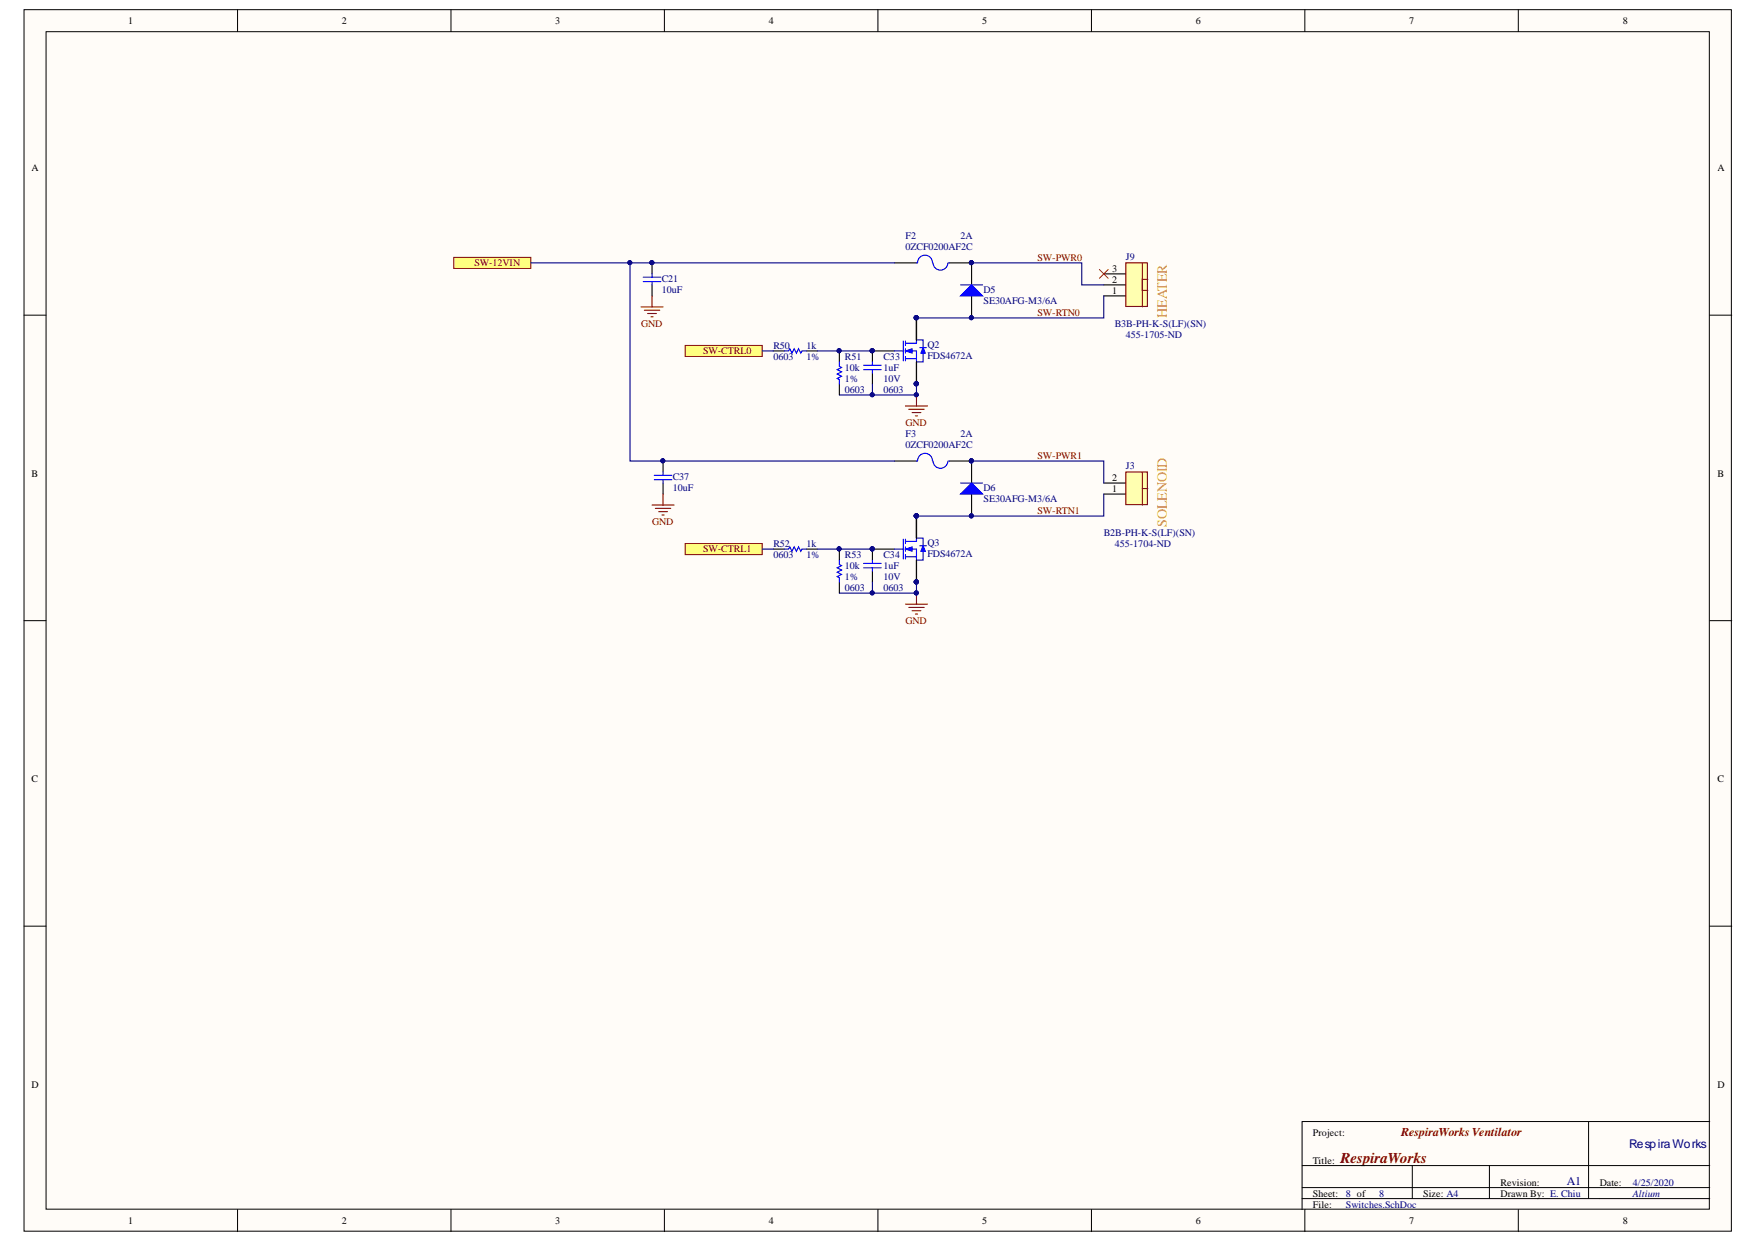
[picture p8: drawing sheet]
<svg xmlns="http://www.w3.org/2000/svg" width="297mm" height="210mm" viewBox="0 0 297 210" stroke-linecap="round" stroke-linejoin="round" font-family="sans-serif">
<defs><g id="words">
<text font-size="2.5" fill="#800000" x="226.6" y="196.5">RespiraWorks</text>
<g font-size="2.4" fill="#f90">
<text x="197.3" y="53.7" transform="rotate(-90 197.3 53.7)">HEATER</text>
<text x="197.3" y="89.1" transform="rotate(-90 197.3 89.1)">SOLENOID</text>
</g>
<text font-size="2" fill="#800000" x="236.9" y="191.9">RespiraWorksVentilator</text>
<g font-size="2" fill="#000080">
<text x="275.4" y="193.9">RespiraWorks</text>
<text x="264.9" y="200.3">A1</text>
</g>
<g font-size="1.7">
<text x="21.7" y="4.1">1</text>
<text x="57.8" y="4.1">2</text>
<text x="93.8" y="4.1">3</text>
<text x="130" y="4.1">4</text>
<text x="166" y="4.1">5</text>
<text x="202.2" y="4.1">6</text>
<text x="238.2" y="4.1">7</text>
<text x="274.3" y="4.1">8</text>
<text x="5.3" y="28.9">A</text>
<text x="290.3" y="28.9">A</text>
<text x="188" y="45.9">3</text>
<text x="188" y="47.8">2</text>
<text x="188" y="49.6">1</text>
<text x="5.3" y="80.6">B</text>
<text x="188" y="81.3">2</text>
<text x="188" y="83.1">1</text>
<text x="290.3" y="80.6">B</text>
<text x="5.3" y="132.2">C</text>
<text x="290.3" y="132.2">C</text>
<text x="5.3" y="183.8">D</text>
<text x="290.3" y="183.8">D</text>
<text x="222" y="196.7">Title:</text>
<text x="222" y="192">Project:</text>
<text x="222" y="202.2">Sheet:</text>
<text x="240.6" y="202.2">Size: A4</text>
<text x="253.7" y="202.2">Drawn By: E. Chiu</text>
<text x="253.7" y="200.4">Revision:</text>
<text x="270.5" y="200.4">Date:</text>
<text x="21.7" y="206.9">1</text>
<text x="57.8" y="206.9">2</text>
<text x="93.8" y="206.9">3</text>
<text x="130" y="206.9">4</text>
<text x="166" y="206.9">5</text>
<text x="202.2" y="206.9">6</text>
<text x="222" y="204.1">File:</text>
<text x="238.2" y="206.9">7</text>
<text x="274.3" y="206.9">8</text>
</g>
<g font-size="1.7" fill="#000080">
<text x="153.1" y="40.3">F2</text>
<text x="162.4" y="40.3">2A</text>
<text x="111.9" y="47.6">C21</text>
<text x="153.1" y="42.2">0ZCF0200AF2C</text>
<text x="190.3" y="43.9">J9</text>
<text x="111.9" y="49.5">10uF</text>
<text x="166.3" y="51.3">SE30AFG-M3/6A</text>
<text x="166.3" y="49.5">D5</text>
<text x="130.7" y="58.9">R50</text>
<text x="136.3" y="58.9">1k</text>
<text x="156.8" y="58.8">Q2</text>
<text x="188.5" y="55.2">B3B-PH-K-S(LF)(SN)</text>
<text x="190.3" y="57.1">455-1705-ND</text>
<text x="130.7" y="60.8">0603</text>
<text x="136.3" y="60.8">1%</text>
<text x="142.8" y="64.5">1%</text>
<text x="142.8" y="62.7">10k</text>
<text x="142.8" y="60.8">R51</text>
<text x="149.4" y="64.5">10V</text>
<text x="149.4" y="62.7">1uF</text>
<text x="149.4" y="60.8">C33</text>
<text x="156.8" y="60.6">FDS4672A</text>
<text x="142.8" y="66.4">0603</text>
<text x="149.4" y="66.4">0603</text>
<text x="153.1" y="75.7">0ZCF0200AF2C</text>
<text x="153.1" y="73.8">F3</text>
<text x="162.4" y="73.8">2A</text>
<text x="113.7" y="82.9">10uF</text>
<text x="113.7" y="81.1">C37</text>
<text x="166.3" y="82.9">D6</text>
<text x="190.3" y="79.2">J3</text>
<text x="166.3" y="84.8">SE30AFG-M3/6A</text>
<text x="130.7" y="94.3">0603</text>
<text x="130.7" y="92.4">R52</text>
<text x="136.3" y="94.3">1%</text>
<text x="136.3" y="92.4">1k</text>
<text x="142.8" y="94.3">R53</text>
<text x="149.4" y="94.3">C34</text>
<text x="156.8" y="94.1">FDS4672A</text>
<text x="156.8" y="92.2">Q3</text>
<text x="186.6" y="90.6">B2B-PH-K-S(LF)(SN)</text>
<text x="188.5" y="92.4">455-1704-ND</text>
<text x="142.8" y="99.9">0603</text>
<text x="142.8" y="98">1%</text>
<text x="142.8" y="96.1">10k</text>
<text x="149.4" y="98">10V</text>
<text x="149.4" y="99.9">0603</text>
<text x="149.4" y="96.1">1uF</text>
<text x="227.6" y="202.2">8 of</text>
<text x="233.1" y="202.2">8</text>
<text x="276" y="202.2">Altium</text>
<text x="276" y="200.4">4/25/2020</text>
<text x="227.6" y="204.1">Switches.SchDoc</text>
</g>
<g font-size="1.7" fill="#800000">
<text x="80.2" y="45">SW-12VIN</text>
<text x="175.4" y="44.1">SW-PWR0</text>
<text x="175.4" y="53.4">SW-RTN0</text>
<text x="108.4" y="55.2">GND</text>
<text x="118.9" y="59.9">SW-CTRL0</text>
<text x="153.1" y="72">GND</text>
<text x="175.4" y="77.5">SW-PWR1</text>
<text x="110.3" y="88.7">GND</text>
<text x="175.4" y="86.8">SW-RTN1</text>
<text x="118.9" y="93.3">SW-CTRL1</text>
<text x="153.1" y="105.4">GND</text>
</g>
</g></defs>
<g fill="#fffcf8" stroke="#000" stroke-width=".17">
<path d="M4.1 1.6h288.6v206.5h-288.6z"/>
<path d="M7.8 5.4h281.2v199h-281.2z"/>
</g>
<g fill="none" stroke="#000" stroke-width=".17">
<path d="M40.2 1.6v3.8M76.2 1.6v3.8M112.3 1.6v3.8M148.4 1.6v3.8M184.5 1.6v3.8M220.6 1.6v3.8M256.7 1.6v3.8M4.1 53.3h3.7M289.1 53.3h3.7M4.1 104.9h3.7M289.1 104.9h3.7M4.1 156.5h3.7"/>
<path d="M289.1 156.5h3.7M220.1 197h69M238.8 197v5.6M251.8 197v5.6M268.6 189.5v13.1M289.1 189.5h-69v13.1M40.2 204.4v3.8M76.2 204.4v3.8M112.3 204.4v3.8M148.4 204.4v3.8M184.5 204.4v3.8M220.1 202.6h69"/>
<path d="M220.1 200.7h69M220.1 202.6v1.8M220.6 204.4v3.8M256.7 204.4v3.8"/>
</g>
<path d="M115.8 58.4h13.1v1.8h-13.1z" fill-rule="evenodd" fill="#ffff80" stroke="#800000" stroke-width=".17"/>
<path d="M147.5 59.3h3.7M154.9 53.7v3.8M154.9 61.2v3.7" fill="none" stroke="#000" stroke-width=".19"/>
<g fill="#000080" stroke="#000080" stroke-width=".17">
<circle cx="154.9" cy="53.7" r=".34"/>
<circle cx="147.5" cy="59.3" r=".34"/>
<circle cx="154.9" cy="64.9" r=".34"/>
</g>
<path d="M151.2 59.3h1.5M152.7 57.6v3.4M153.1 58h1.8M153.1 59.3h1.8v1.9M153.1 57.6v.8M153.1 58.9v.8M153.1 60.6h1.8M153.1 60.2v.8" fill="none" stroke="#00f" stroke-width=".19"/>
<path d="M153.1 59.3l1.1-.4v.8z" fill="#00f"/>
<path d="M153.1 59.3l1.1-.4v.8z" fill="none" stroke="#00f" stroke-width=".17"/>
<path d="M154.9 57.5v.5M155.5 58.8h1.1" fill="none" stroke="#00f" stroke-width=".19"/>
<path d="M156.1 58.8l.3 .9h-.7z" fill="#00f"/>
<path d="M154.9 57.5h1.2v1.3M156.1 58.8l.3 .9h-.7zM156.1 59.7v1.5h-1.2" fill="none" stroke="#00f" stroke-width=".19"/>
<path d="M154.9 53.7v3.8M154.9 61.2v3.7" fill="none" stroke="#000" stroke-width=".19"/>
<g fill="#000080" stroke="#000080" stroke-width=".17">
<circle cx="154.9" cy="53.7" r=".34"/>
<circle cx="154.9" cy="64.9" r=".34"/>
<circle cx="147.5" cy="59.3" r=".34"/>
<circle cx="154.9" cy="66.7" r=".34"/>
</g>
<path d="M153.1 68.6h3.7M153.6 69.2h2.6M154.2 69.7h1.5M154.8 70.3h.3M154.9 66.8v1.8" fill="none" stroke="#800000" stroke-width=".19"/>
<path d="M76.7 43.5h13v1.9h-13z" fill-rule="evenodd" fill="#ffff80" stroke="#800000" stroke-width=".17"/>
<path d="M164.3 44.4v3.7M164.3 50v3.7" fill="none" stroke="#000" stroke-width=".19"/>
<g fill="#000080" stroke="#000080" stroke-width=".17">
<circle cx="164.2" cy="53.7" r=".33"/>
<circle cx="164.2" cy="44.4" r=".33"/>
</g>
<path d="M162.4 50l1.9-1.9 1.8 1.9z" fill="#00f"/>
<path d="M108.7 46.8h3M108.7 47.6h3M110.2 46.3v.5M110.2 47.6v.5M162.4 50l1.9-1.9 1.8 1.9zM162.4 48.1h3.7" fill="none" stroke="#00f" stroke-width=".19"/>
<g fill="#000080" stroke="#000080" stroke-width=".17">
<circle cx="164.2" cy="53.7" r=".33"/>
<circle cx="164.2" cy="44.4" r=".33"/>
<circle cx="110.2" cy="44.4" r=".34"/>
</g>
<path d="M110.2 44.4v1.9M110.2 48.1v1.9" fill="none" stroke="#000" stroke-width=".19"/>
<path d="M108.4 51.9h3.7M108.9 52.4h2.6M109.5 53h1.5M110 53.5h.4M110.2 50v1.9" fill="none" stroke="#800000" stroke-width=".19"/>
<path d="M115.8 91.9h13.1v1.8h-13.1z" fill-rule="evenodd" fill="#ffff80" stroke="#800000" stroke-width=".17"/>
<path d="M147.5 92.8h3.7M154.9 87.2v3.7M154.9 94.7v3.7" fill="none" stroke="#000" stroke-width=".19"/>
<g fill="#000080" stroke="#000080" stroke-width=".17">
<circle cx="154.9" cy="87.2" r=".34"/>
<circle cx="147.5" cy="92.8" r=".34"/>
<circle cx="154.9" cy="98.3" r=".34"/>
</g>
<path d="M151.2 92.8h1.5M152.7 91.1v3.4M153.1 91.5h1.8M153.1 92.8h1.8v1.9M153.1 94.1h1.8M153.1 91.1v.8M153.1 92.4v.8M153.1 93.7v.8" fill="none" stroke="#00f" stroke-width=".19"/>
<path d="M153.1 92.8l1.1-.4v.8z" fill="#00f"/>
<path d="M153.1 92.8l1.1-.4v.8z" fill="none" stroke="#00f" stroke-width=".17"/>
<path d="M154.9 90.9v.6M155.5 92.2h1.1" fill="none" stroke="#00f" stroke-width=".19"/>
<path d="M156.1 92.2l.3 1h-.7z" fill="#00f"/>
<path d="M154.9 90.9h1.2v1.3M156.1 92.2l.3 1h-.7zM156.1 93.2v1.5h-1.2" fill="none" stroke="#00f" stroke-width=".19"/>
<path d="M164.3 77.9v3.7M154.9 87.2v3.7M154.9 94.7v3.7M164.3 83.5v3.7" fill="none" stroke="#000" stroke-width=".19"/>
<g fill="#000080" stroke="#000080" stroke-width=".17">
<circle cx="154.9" cy="87.2" r=".34"/>
<circle cx="154.9" cy="98.3" r=".34"/>
<circle cx="147.5" cy="92.8" r=".34"/>
<circle cx="154.9" cy="100.2" r=".34"/>
<circle cx="164.2" cy="87.2" r=".33"/>
<circle cx="164.2" cy="77.9" r=".33"/>
</g>
<path d="M153.1 102.1h3.7M153.6 102.7h2.6M154.2 103.2h1.5M154.8 103.8h.3M154.9 100.2v1.9" fill="none" stroke="#800000" stroke-width=".19"/>
<path d="M162.4 83.5l1.9-1.9 1.8 1.9z" fill="#00f"/>
<path d="M162.4 83.5l1.9-1.9 1.8 1.9zM162.4 81.6h3.7" fill="none" stroke="#00f" stroke-width=".19"/>
<g fill="#000080" stroke="#000080" stroke-width=".17">
<circle cx="164.2" cy="87.2" r=".33"/>
<circle cx="164.2" cy="77.9" r=".33"/>
</g>
<path d="M186.6 81.6h3.7M186.6 83.5h3.7" fill="none" stroke="#000" stroke-width=".19"/>
<path d="M190.3 79.8h3.7v5.5h-3.7z" fill="#ffffb0" stroke="#800000" stroke-width=".19"/>
<path d="M193.1 79.8v5.6M193.1 82.6h1" fill="none" stroke="#800000" stroke-width=".19"/>
<path d="M186.6 46.3h3.7M186.6 48.1h3.7M186.6 50h3.7" fill="none" stroke="#000" stroke-width=".19"/>
<path d="M190.3 44.4h3.7v7.4h-3.7z" fill="#ffffb0" stroke="#800000" stroke-width=".19"/>
<path d="M193.1 44.4v7.5M194.1 47.2h-1v1.9h1M110.2 85.4h3.8M110.8 85.9h2.6M111.4 86.5h1.4M111.9 87h.4M112.1 83.5v1.9" fill="none" stroke="#800000" stroke-width=".19"/>
<path d="M185.9 45.5l1.5 1.5M187.4 45.5l-1.5 1.5" fill="none" stroke="#f00" stroke-width=".17"/>
<g fill="none" stroke="#000" stroke-width=".19">
<path d="M130.7 59.3h1.9M136.3 59.3h1.9M141.9 59.3v1.9M147.5 59.3v1.9M151.2 44.4h3.7M160.5 44.4h3.8M112.1 77.9v1.9M141.9 64.9v1.9M147.5 63v1.9M151.2 77.9h3.7M160.5 77.9h3.8M112.1 81.6v1.9"/>
<path d="M130.7 92.8h1.9M136.3 92.8h1.9M141.9 92.8v1.9M141.9 98.4v1.8M147.5 92.8v1.9M147.5 96.5v1.9"/>
</g>
<g fill="#000080" stroke="#000080" stroke-width=".17">
<circle cx="164.2" cy="44.4" r=".33"/>
<circle cx="164.2" cy="77.9" r=".33"/>
<circle cx="147.5" cy="59.3" r=".34"/>
<circle cx="147.5" cy="92.8" r=".34"/>
<circle cx="154.9" cy="53.7" r=".34"/>
<circle cx="164.2" cy="53.7" r=".33"/>
<circle cx="154.9" cy="87.2" r=".34"/>
<circle cx="164.2" cy="87.2" r=".33"/>
<circle cx="106.5" cy="44.4" r=".34"/>
<circle cx="110.2" cy="44.4" r=".34"/>
<circle cx="112" cy="77.9" r=".33"/>
<circle cx="141.9" cy="59.3" r=".33"/>
<circle cx="141.9" cy="92.8" r=".33"/>
<circle cx="154.9" cy="100.2" r=".34"/>
<circle cx="154.9" cy="98.3" r=".34"/>
<circle cx="147.5" cy="66.7" r=".34"/>
<circle cx="154.9" cy="66.7" r=".34"/>
<circle cx="154.9" cy="64.9" r=".34"/>
<circle cx="147.5" cy="100.2" r=".34"/>
</g>
<g fill="none" stroke="#00f" stroke-width=".19">
<path d="M132.6 59.3h.7l.2-.4 .4 .8 .4-.8 .3 .8 .4-.8 .4 .8 .2-.4h.7M154.9 44.4h.2M155.1 44.4a1.26 1.26 0 0 1 1.3-1.3 1.26 1.26 0 0 1 1.2 1.3M157.7 44.4a1.26 1.26 0 0 0 1.3 1.3 1.26 1.26 0 0 0 1.2-1.2M160.3 44.4h.2M112.1 79.8v.5M141.9 61.2v.7l.4 .2-.8 .4 .8 .3-.8 .4 .8 .4-.8 .4 .4 .1v.8M146 62.5h3M146 61.7h3M147.5 61.2v.5M147.5 62.5v.5M154.9 77.9h.2"/>
<path d="M155.1 77.9a1.26 1.26 0 0 1 1.3-1.3 1.26 1.26 0 0 1 1.2 1.3M157.7 77.9a1.26 1.26 0 0 0 1.3 1.2 1.26 1.26 0 0 0 1.2-1.2M160.3 77.9h.2M110.6 80.3h3M110.6 81.1h3M112.1 81.1v.5M132.6 92.8h.7l.2-.4 .4 .8 .4-.8 .3 .8 .4-.8 .4 .8 .2-.4h.7M141.9 94.7v.7l.4 .2-.8 .4 .8 .3-.8 .4 .8 .4-.8 .4 .4 .1v.8M146 96h3M146 95.2h3M147.5 94.7v.5M147.5 96v.5"/>
</g>
<g fill="none" stroke="#000080" stroke-width=".19">
<path d="M89.7 44.4h61.5M106.5 44.4v33.5h44.7M128.9 59.3h1.8M138.2 59.3h9.3M164.3 44.4h18.6v3.7h3.7M186.6 50v3.7h-31.7M141.9 66.8h5.6M147.5 64.9v1.9h7.4v-1.9M164.3 77.9h22.3v3.7M128.9 92.8h1.8M138.2 92.8h9.3M147.5 98.4v1.8h7.4v-1.8"/>
<path d="M186.6 83.5v3.7h-31.7M141.9 100.2h5.6"/>
</g>
<use href="#words"/>
</svg>
